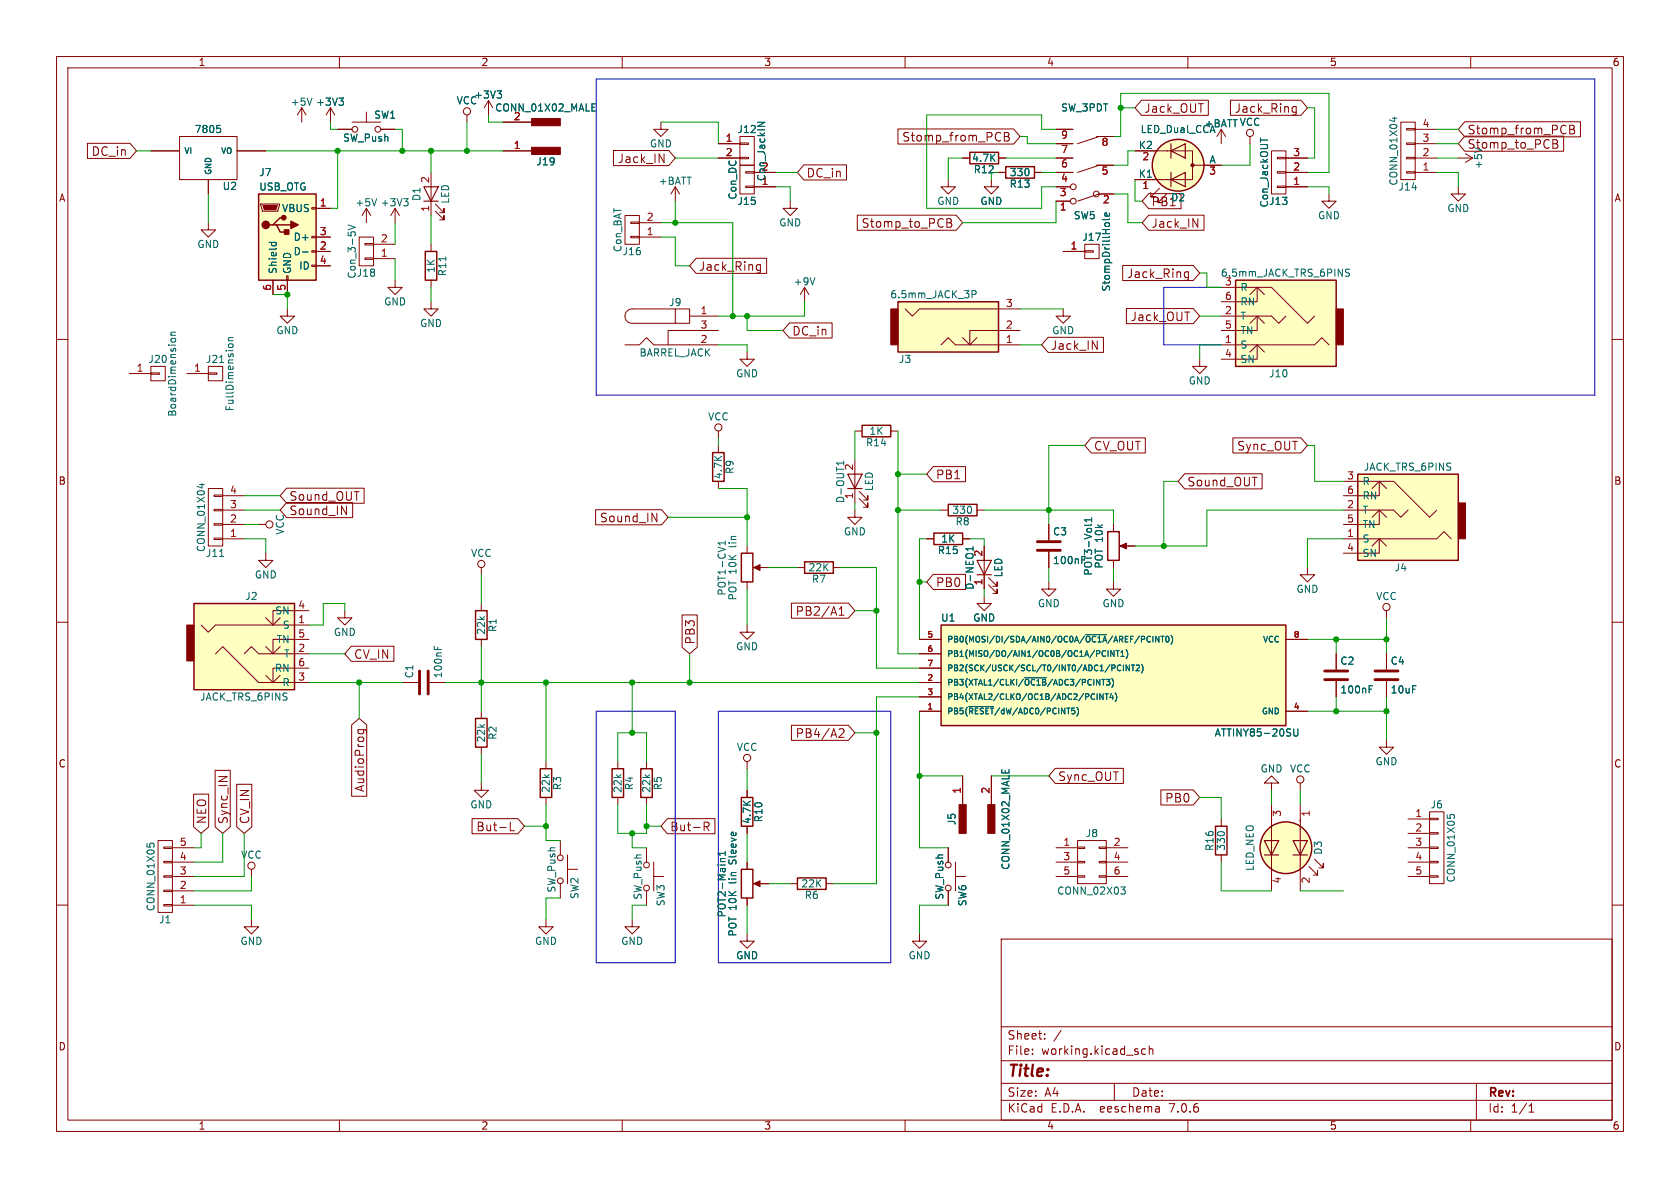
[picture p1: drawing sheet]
<svg xmlns="http://www.w3.org/2000/svg" width="297mm" height="210mm" viewBox="0 0 297 210" stroke-linecap="round" stroke-linejoin="round" font-family="sans-serif">
<defs><g id="words">
<text font-size="2.8" fill="#840000" x="178" y="190.9">Title:</text>
<g font-size="2.1" fill="#840000">
<text x="202.2" y="20.1">Jack_OUT</text>
<text x="218.2" y="20.1">Jack_Ring</text>
<text x="259.3" y="24">Stomp_from_PCB</text>
<text x="16.1" y="27.8">DC_in</text>
<text x="109.1" y="29">Jack_IN</text>
<text x="159.4" y="25.2">Stomp_from_PCB</text>
<text x="259.3" y="26.5">Stomp_to_PCB</text>
<text x="142.5" y="31.6">DC_in</text>
<text x="152.2" y="40.5">Stomp_to_PCB</text>
<text x="203.5" y="36.7">PB1</text>
<text x="203.5" y="40.5">Jack_IN</text>
<text x="123.4" y="48.1">Jack_Ring</text>
<text x="199.2" y="49.4">Jack_Ring</text>
<text x="140" y="59.5">DC_in</text>
<text x="199.8" y="57">Jack_OUT</text>
<text x="185.7" y="62.1">Jack_IN</text>
<text x="193.3" y="79.8">CV_OUT</text>
<text x="218.7" y="79.8">Sync_OUT</text>
<text x="51.1" y="88.7">Sound_OUT</text>
<text x="165.4" y="84.9">PB1</text>
<text x="209.8" y="86.2">Sound_OUT</text>
<text x="51.1" y="91.3">Sound_IN</text>
<text x="106" y="92.5">Sound_IN</text>
<text x="165.4" y="104">PB0</text>
<text x="140.6" y="109">PB2/A1</text>
<text x="62.5" y="116.7">CV_IN</text>
<text x="123" y="114" transform="rotate(-90 123 114)">PB3</text>
<text x="140.6" y="130.6">PB4/A2</text>
<text x="64.6" y="140.1" transform="rotate(-90 64.6 140.1)">AudioProg</text>
<text x="186.9" y="138.3">Sync_OUT</text>
<text x="205.9" y="142.1">PB0</text>
<text x="36.7" y="145.8" transform="rotate(-90 36.7 145.8)">NEO</text>
<text x="40.5" y="145.8" transform="rotate(-90 40.5 145.8)">Sync_IN</text>
<text x="44.3" y="145.8" transform="rotate(-90 44.3 145.8)">CV_IN</text>
<text x="84.1" y="147.1">But-L</text>
<text x="118.4" y="147.1">But-R</text>
<text x="178" y="184">Sheet:</text>
<text x="178" y="186.7">File:</text>
<text x="184.1" y="186.7">working.kicad_sch</text>
<text x="178" y="196.9">KiCad</text>
<text x="178" y="194.1">Size:</text>
<text x="184.7" y="194.1">A4</text>
<text x="185.7" y="196.9">E.D.A.</text>
<text x="194.6" y="196.9">eeschema</text>
<text x="200" y="194.1">Date:</text>
<text x="207" y="196.9">7.0.6</text>
<text x="263" y="194.3">Rev:</text>
<text x="263" y="196.9">Id:</text>
<text x="267.1" y="196.9">1/1</text>
</g>
<g font-size="1.8" fill="#840000">
<text x="35" y="11.9">1</text>
<text x="85" y="11.9">2</text>
<text x="135" y="11.9">3</text>
<text x="185" y="11.9">4</text>
<text x="235" y="11.9">5</text>
<text x="285" y="11.9">6</text>
<text x="262.2" y="30" transform="rotate(-90 262.2 30)">+5V</text>
<text x="10.3" y="35.9">A</text>
<text x="285.3" y="35.9">A</text>
<text x="10.3" y="85.9">B</text>
<text x="285.3" y="85.9">B</text>
<text x="10.3" y="135.9">C</text>
<text x="285.3" y="135.9">C</text>
<text x="10.3" y="185.9">D</text>
<text x="285.3" y="185.9">D</text>
<text x="35" y="199.9">1</text>
<text x="85" y="199.9">2</text>
<text x="135" y="199.9">3</text>
<text x="185" y="199.9">4</text>
<text x="235" y="199.9">5</text>
<text x="285" y="199.9">6</text>
</g>
<g font-size="1.8" fill="#006464">
<text x="83.7" y="17.6">+3V3</text>
<text x="34.3" y="23.7">7805</text>
<text x="51.3" y="18.9">+5V</text>
<text x="55.8" y="18.9">+3V3</text>
<text x="66" y="21.2">SW1</text>
<text x="80.6" y="18.6">VCC</text>
<text x="87.4" y="19.9">CONN_01X02_MALE</text>
<text x="130.3" y="23.7">J12</text>
<text x="187.5" y="19.9">SW_3PDT</text>
<text x="201.6" y="23.7">LED_Dual_CCA</text>
<text x="212.9" y="22.7">+BATT VCC</text>
<text x="60.6" y="25.2">SW_Push</text>
<text x="94.7" y="29.4">J19</text>
<text x="114.8" y="26.3">GND</text>
<text x="171.7" y="28.8">4.7K</text>
<text x="201.2" y="26.4">K2</text>
<text x="213.7" y="29">A</text>
<text x="39.3" y="33.8">U2</text>
<text x="45.7" y="31.3">J7</text>
<text x="45.7" y="33.9">USB_OTG</text>
<text x="74.5" y="35.6" transform="rotate(-90 74.5 35.6)">D1</text>
<text x="116.3" y="32.9">+BATT</text>
<text x="130.4" y="35.4" transform="rotate(-90 130.4 35.4)">Con_DC</text>
<text x="134.5" y="32.8">1</text>
<text x="134.5" y="30.2">2</text>
<text x="135.5" y="32.1" transform="rotate(-90 135.5 32.1)">Con_JackIN</text>
<text x="172" y="30.8">R12</text>
<text x="178.4" y="33.4">R13</text>
<text x="178.4" y="31.3">330</text>
<text x="201.2" y="31.5">K1</text>
<text x="206.9" y="35.8">D2</text>
<text x="247.1" y="33.9">J14</text>
<text x="247.2" y="32.9" transform="rotate(-90 247.2 32.9)">CONN_01X04</text>
<text x="49.8" y="37.7">VBUS</text>
<text x="62.7" y="36.7">+5V</text>
<text x="67.2" y="36.7">+3V3</text>
<text x="79.6" y="36.1" transform="rotate(-90 79.6 36.1)">LED</text>
<text x="130.3" y="36.4">J15</text>
<text x="137.7" y="40.2">GND</text>
<text x="165.6" y="36.4">GND</text>
<text x="173.2" y="36.4">GND</text>
<text x="189.7" y="39">SW5</text>
<text x="224.3" y="36.4">J13</text>
<text x="224.4" y="36.8" transform="rotate(-90 224.4 36.8)">Con_JackOUT</text>
<text x="232.9" y="39">GND</text>
<text x="255.8" y="37.7">GND</text>
<text x="34.8" y="44">GND</text>
<text x="51.8" y="45.3">D-</text>
<text x="51.8" y="42.8">D+</text>
<text x="52.8" y="47.9">ID</text>
<text x="110" y="45.3">J16</text>
<text x="110.1" y="44.7" transform="rotate(-90 110.1 44.7)">Con_BAT</text>
<text x="191.2" y="42.8">J17</text>
<text x="49.1" y="48.5" transform="rotate(-90 49.1 48.5)">Shield</text>
<text x="51.7" y="48.5" transform="rotate(-90 51.7 48.5)">GND</text>
<text x="63" y="49.1">J18</text>
<text x="63.1" y="49.4" transform="rotate(-90 63.1 49.4)">Con_3-5V</text>
<text x="77.1" y="48.3" transform="rotate(-90 77.1 48.3)">1K</text>
<text x="79.1" y="48.9" transform="rotate(-90 79.1 48.9)">R11</text>
<text x="140.2" y="50.6">+9V</text>
<text x="157.3" y="52.9">6.5mm_JACK_3P</text>
<text x="196.4" y="51.6" transform="rotate(-90 196.4 51.6)">StompDrillHole</text>
<text x="215.7" y="49.1">6.5mm_JACK_TRS_6PINS</text>
<text x="216.5" y="50.5">3</text>
<text x="219.2" y="51.7">R</text>
<text x="48.8" y="59.3">GND</text>
<text x="67.8" y="54.2">GND</text>
<text x="74.2" y="58">GND</text>
<text x="118.2" y="54.3">J9</text>
<text x="185.9" y="59.3">GND</text>
<text x="219.2" y="56.7">T</text>
<text x="219.2" y="59.3">TN</text>
<text x="219.2" y="54.2">RN</text>
<text x="26.1" y="64.4">J20</text>
<text x="36.3" y="64.4">J21</text>
<text x="113" y="63.2">BARREL_JACK</text>
<text x="158.8" y="64.4">J3</text>
<text x="219.2" y="61.8">S</text>
<text x="219.2" y="64.4">SN</text>
<text x="130" y="66.9">GND</text>
<text x="210.1" y="68.2">GND</text>
<text x="224.3" y="66.9">J10</text>
<text x="31.3" y="73.8" transform="rotate(-90 31.3 73.8)">BoardDimension</text>
<text x="41.5" y="72.8" transform="rotate(-90 41.5 72.8)">FullDimension</text>
<text x="125.1" y="74.5">VCC</text>
<text x="153.6" y="77.1">1K</text>
<text x="129.9" y="83.9" transform="rotate(-90 129.9 83.9)">R9</text>
<text x="153" y="79.1">R14</text>
<text x="241" y="83.4">JACK_TRS_6PINS</text>
<text x="127.9" y="84.8" transform="rotate(-90 127.9 84.8)">4.7K</text>
<text x="149.5" y="89" transform="rotate(-90 149.5 89)">D-OUT1</text>
<text x="150.9" y="88.3" transform="rotate(-90 150.9 88.3)">1</text>
<text x="154.5" y="86.9" transform="rotate(-90 154.5 86.9)">LED</text>
<text x="240.8" y="86">R</text>
<text x="240.8" y="88.5">RN</text>
<text x="50.4" y="94.6" transform="rotate(-90 50.4 94.6)">VCC</text>
<text x="149.1" y="94.8">GND</text>
<text x="168.3" y="91">330</text>
<text x="168.8" y="93.1">R8</text>
<text x="186.1" y="94.8">C3</text>
<text x="240.8" y="91">T</text>
<text x="240.8" y="93.6">TN</text>
<text x="36.3" y="98.7">J11</text>
<text x="36.4" y="97.7" transform="rotate(-90 36.4 97.7)">CONN_01X04</text>
<text x="83.2" y="98.7">VCC</text>
<text x="130.4" y="96.6" transform="rotate(-90 130.4 96.6)">lin</text>
<text x="142.8" y="101.2">22K</text>
<text x="165.7" y="98.1">R15</text>
<text x="166.3" y="96.1">1K</text>
<text x="186.1" y="99.9">100nF</text>
<text x="193.3" y="101.9" transform="rotate(-90 193.3 101.9)">POT3-Vol1</text>
<text x="195.2" y="100.6" transform="rotate(-90 195.2 100.6)">POT 10k</text>
<text x="240.8" y="96.1">S</text>
<text x="240.8" y="98.7">SN</text>
<text x="246.5" y="101.2">J4</text>
<text x="43.3" y="106.3">J2</text>
<text x="45" y="102.5">GND</text>
<text x="128.5" y="105.4" transform="rotate(-90 128.5 105.4)">POT1-CV1</text>
<text x="130.4" y="106.2" transform="rotate(-90 130.4 106.2)">POT 10K</text>
<text x="143.4" y="103.2">R7</text>
<text x="172.3" y="104.4" transform="rotate(-90 172.3 104.4)">D-NEO1</text>
<text x="177.4" y="102.2" transform="rotate(-90 177.4 102.2)">LED</text>
<text x="183.4" y="107.5">GND</text>
<text x="194.8" y="107.5">GND</text>
<text x="229.1" y="105">GND</text>
<text x="243.2" y="106.3">VCC</text>
<text x="48.6" y="108.8">SN</text>
<text x="48.8" y="113.9">TN</text>
<text x="49.9" y="111.4">S</text>
<text x="58.9" y="112.6">GND</text>
<text x="86" y="112.3" transform="rotate(-90 86 112.3)">22k</text>
<text x="88" y="111.8" transform="rotate(-90 88 111.8)">R1</text>
<text x="166.3" y="110.1">U1</text>
<text x="172" y="110.1">GND</text>
<text x="48.5" y="119">RN</text>
<text x="50.1" y="116.4">T</text>
<text x="130" y="115.2">GND</text>
<text x="236.9" y="117.7">C2</text>
<text x="245.8" y="117.7">C4</text>
<text x="35.3" y="124.1">JACK_TRS_6PINS</text>
<text x="49.8" y="121.5">R</text>
<text x="73.3" y="120" transform="rotate(-90 73.3 120)">C1</text>
<text x="78.3" y="120" transform="rotate(-90 78.3 120)">100nF</text>
<text x="236.9" y="122.8">100nF</text>
<text x="245.8" y="122.8">10uF</text>
<text x="86" y="131.4" transform="rotate(-90 86 131.4)">22k</text>
<text x="88" y="130.9" transform="rotate(-90 88 130.9)">R2</text>
<text x="214.6" y="130.4">ATTINY85-20SU</text>
<text x="130.2" y="132.9">VCC</text>
<text x="222.8" y="136.8">GND</text>
<text x="228" y="136.8">VCC</text>
<text x="243.1" y="135.5">GND</text>
<text x="83.1" y="143.1">GND</text>
<text x="97.4" y="140.3" transform="rotate(-90 97.4 140.3)">22k</text>
<text x="99.4" y="139.8" transform="rotate(-90 99.4 139.8)">R3</text>
<text x="110.1" y="140.3" transform="rotate(-90 110.1 140.3)">22k</text>
<text x="112.1" y="139.8" transform="rotate(-90 112.1 139.8)">R4</text>
<text x="115.2" y="140.3" transform="rotate(-90 115.2 140.3)">22k</text>
<text x="117.2" y="139.8" transform="rotate(-90 117.2 139.8)">R5</text>
<text x="252.8" y="143.1">J6</text>
<text x="132.9" y="145.8" transform="rotate(-90 132.9 145.8)">4.7K</text>
<text x="135" y="145.5" transform="rotate(-90 135 145.5)">R10</text>
<text x="169.1" y="146" transform="rotate(-90 169.1 146)">J5</text>
<text x="191.8" y="148.2">J8</text>
<text x="42.5" y="152">VCC</text>
<text x="130.4" y="152.5" transform="rotate(-90 130.4 152.5)">Sleeve</text>
<text x="178.7" y="153.9" transform="rotate(-90 178.7 153.9)">CONN_01X02_MALE</text>
<text x="214.7" y="150.5" transform="rotate(-90 214.7 150.5)">R16</text>
<text x="216.8" y="150.5" transform="rotate(-90 216.8 150.5)">330</text>
<text x="221.8" y="154.1" transform="rotate(-90 221.8 154.1)">LED_NEO</text>
<text x="233.9" y="151.2" transform="rotate(-90 233.9 151.2)">D3</text>
<text x="27.5" y="161.2" transform="rotate(-90 27.5 161.2)">CONN_01X05</text>
<text x="98.4" y="157.9" transform="rotate(-90 98.4 157.9)">SW_Push</text>
<text x="102.5" y="159" transform="rotate(-90 102.5 159)">SW2</text>
<text x="113.6" y="159.2" transform="rotate(-90 113.6 159.2)">SW_Push</text>
<text x="117.7" y="160.3" transform="rotate(-90 117.7 160.3)">SW3</text>
<text x="130.4" y="156.1" transform="rotate(-90 130.4 156.1)">lin</text>
<text x="141.6" y="157.1">22K</text>
<text x="142.2" y="159.1">R6</text>
<text x="167" y="159.2" transform="rotate(-90 167 159.2)">SW_Push</text>
<text x="171" y="160.3" transform="rotate(-90 171 160.3)">SW6</text>
<text x="186.8" y="158.3">CONN_02X03</text>
<text x="257.4" y="156.1" transform="rotate(-90 257.4 156.1)">CONN_01X05</text>
<text x="28" y="163.4">J1</text>
<text x="42.4" y="167.2">GND</text>
<text x="94.5" y="167.2">GND</text>
<text x="109.7" y="167.2">GND</text>
<text x="128.5" y="162.3" transform="rotate(-90 128.5 162.3)">POT2-Main1</text>
<text x="130.4" y="165.7" transform="rotate(-90 130.4 165.7)">POT 10K</text>
<text x="130" y="169.8">GND</text>
<text x="160.5" y="169.8">GND</text>
</g>
<g font-size="1.8" fill="#a90000">
<text x="90.7" y="21.3">2</text>
<text x="251.4" y="22.6">4</text>
<text x="90.7" y="26.4">1</text>
<text x="128.2" y="25.1">1</text>
<text x="128.2" y="27.7">2</text>
<text x="187.5" y="29.9">6</text>
<text x="187.5" y="27.4">7</text>
<text x="187.5" y="24.8">9</text>
<text x="194.6" y="26.1">8</text>
<text x="201.9" y="28.7">2</text>
<text x="228.5" y="27.7">3</text>
<text x="251.4" y="27.7">2</text>
<text x="251.4" y="25.1">3</text>
<text x="75.9" y="32.5" transform="rotate(-90 75.9 32.5)">2</text>
<text x="187.3" y="35">3</text>
<text x="187.5" y="32.5">4</text>
<text x="194.6" y="31.2">5</text>
<text x="201.9" y="33.7">1</text>
<text x="213.7" y="31.2">3</text>
<text x="228.5" y="32.8">1</text>
<text x="228.5" y="30.2">2</text>
<text x="251.4" y="30.2">1</text>
<text x="56.4" y="36.6">1</text>
<text x="56.4" y="41.7">3</text>
<text x="75.9" y="37.5" transform="rotate(-90 75.9 37.5)">1</text>
<text x="114.2" y="41.7">1</text>
<text x="114.2" y="39.1">2</text>
<text x="187.3" y="37.5">1</text>
<text x="194.9" y="36.3">2</text>
<text x="56.4" y="44.2">2</text>
<text x="56.4" y="46.7">4</text>
<text x="67.2" y="45.5">1</text>
<text x="67.2" y="42.9">2</text>
<text x="189.2" y="44.2">1</text>
<text x="48" y="51.5" transform="rotate(-90 48 51.5)">6</text>
<text x="50.5" y="51.5" transform="rotate(-90 50.5 51.5)">5</text>
<text x="216.5" y="53.1">6</text>
<text x="123.8" y="55.6">1</text>
<text x="123.8" y="58.2">3</text>
<text x="177.7" y="58.2">2</text>
<text x="177.7" y="54.4">3</text>
<text x="216.5" y="55.6">2</text>
<text x="216.5" y="58.2">5</text>
<text x="24.1" y="65.8">1</text>
<text x="34.2" y="65.8">1</text>
<text x="123.8" y="60.7">2</text>
<text x="177.7" y="60.7">1</text>
<text x="216.5" y="60.7">1</text>
<text x="216.5" y="63.2">4</text>
<text x="150.9" y="83.3" transform="rotate(-90 150.9 83.3)">2</text>
<text x="40.6" y="89.9">3</text>
<text x="40.6" y="87.4">4</text>
<text x="238.1" y="89.9">2</text>
<text x="238.1" y="84.8">3</text>
<text x="238.1" y="87.4">6</text>
<text x="40.6" y="95">1</text>
<text x="40.6" y="92.5">2</text>
<text x="238.1" y="95">1</text>
<text x="238.1" y="92.5">5</text>
<text x="173.7" y="98.5" transform="rotate(-90 173.7 98.5)">2</text>
<text x="238.1" y="97.5">4</text>
<text x="52.6" y="107.7">4</text>
<text x="173.7" y="103.6" transform="rotate(-90 173.7 103.6)">1</text>
<text x="52.6" y="110.2">1</text>
<text x="52.6" y="112.8">5</text>
<text x="52.6" y="115.3">2</text>
<text x="52.6" y="117.9">6</text>
<text x="52.6" y="120.4">3</text>
<text x="169.9" y="140.4" transform="rotate(-90 169.9 140.4)">1</text>
<text x="175" y="140.4" transform="rotate(-90 175 140.4)">2</text>
<text x="31.7" y="149.6">5</text>
<text x="187.9" y="149.6">1</text>
<text x="196.8" y="149.6">2</text>
<text x="226.8" y="144.5" transform="rotate(-90 226.8 144.5)">3</text>
<text x="231.9" y="144.5" transform="rotate(-90 231.9 144.5)">1</text>
<text x="250.1" y="144.5">1</text>
<text x="250.1" y="147.1">2</text>
<text x="250.1" y="149.6">3</text>
<text x="31.7" y="154.7">3</text>
<text x="31.7" y="152.1">4</text>
<text x="187.9" y="152.1">3</text>
<text x="187.9" y="154.7">5</text>
<text x="196.8" y="152.1">4</text>
<text x="196.8" y="154.7">6</text>
<text x="250.1" y="152.1">4</text>
<text x="250.1" y="154.7">5</text>
<text x="31.7" y="159.8">1</text>
<text x="31.7" y="157.2">2</text>
<text x="226.8" y="156.3" transform="rotate(-90 226.8 156.3)">4</text>
<text x="231.9" y="156.3" transform="rotate(-90 231.9 156.3)">2</text>
</g>
<g font-size="1.4" fill="#006464">
<text x="32.5" y="27.4">VI</text>
<text x="39" y="27.4">VO</text>
<text x="37.6" y="31" transform="rotate(-90 37.6 31)">GND</text>
<text x="167.4" y="113.8">PB0(MOSI/DI/SDA/AIN0/OC0A/~{OC1A}/AREF/PCINT0)</text>
<text x="223.2" y="113.8">VCC</text>
<text x="167.4" y="116.3">PB1(MISO/DO/AIN1/OC0B/OC1A/PCINT1)</text>
<text x="167.4" y="118.8">PB2(SCK/USCK/SCL/T0/INT0/ADC1/PCINT2)</text>
<text x="167.4" y="121.4">PB3(XTAL1/CLKI/~{OC1B}/ADC3/PCINT3)</text>
<text x="167.4" y="123.9">PB4(XTAL2/CLKO/OC1B/ADC2/PCINT4)</text>
<text x="167.4" y="126.5">PB5(~{RESET}/dW/ADC0/PCINT5)</text>
<text x="223" y="126.5">GND</text>
</g>
<g font-size="1.4" fill="#a90000">
<text x="163.9" y="112.8">5</text>
<text x="228.6" y="112.8">8</text>
<text x="163.9" y="115.3">6</text>
<text x="163.9" y="117.9">7</text>
<text x="163.9" y="125.5">1</text>
<text x="163.9" y="120.4">2</text>
<text x="163.9" y="122.9">3</text>
<text x="228.6" y="125.5">4</text>
</g>
</g></defs>
<g fill="none" stroke="#840000" stroke-width=".18">
<path d="M10 10h277v190h-277zM12 12h273v186h-273zM53.3 19.1l-.7 1.2M53.3 19.1v2.5M53.3 19.1l.8 1.2M58.4 19.1l-.7 1.2M58.4 19.1v2.5M58.4 19.1l.8 1.2M60 10v2M64.8 19.8v1.8M86.4 17.8l-.8 1.3M86.4 17.8v2.5"/>
<path d="M86.4 17.8l.7 1.3M110 10v2M160 10v2M201.8 17.7h11.8v2.7h-11.8l-1.1-1.3zM210 10v2M217.5 17.7h12.5l1.1 1.4-1.1 1.3h-12.5zM228.7 18.8l.5 .1M229.2 18.8v1.3l-.2 .2-.4 .1M229.2 19.8l-.5 .1M260 10v2M15.5 25.3h7.5l1.1 1.4-1.1 1.3h-7.5zM26.7 26.7h5"/>
<path d="M31.7 24.1h10.2v7.7h-10.2zM36.8 39.4v1.2h1.3l-1.3 1.3-1.2-1.3h1.2M36.8 31.8v2.5M41.9 26.7h5.1M46.1 36.1h3.3v.2l-.3 1h-2.7zM55.1 36.7h.8v.3h-.8zM55.9 36.8h2.5M59.7 22.9h2.5M62.2 21.6h5.1M64.8 36.8v2.6M64.8 36.8l-.8 1.3M64.8 36.8l.7 1.3"/>
<path d="M67.3 22.9h2.5M69.8 36.8l-.7 1.3M69.8 36.8v2.6M69.8 36.8l.8 1.3M76.2 30.5v7.6M77 37.3l1.5 1.6v-.8v.8h-.8M77 36.1l1.5 1.5v-.8v.8h-.8M82.5 20.3v1.3M88.9 26.7h5.1M88.9 21.6h5.1M99.1 27.3h.1M108.5 26.6h9.7l1.2 1.3-1.2 1.4h-9.7z"/>
<path d="M110.5 38.1h2.5v5.1h-2.5zM111.5 39.2h1.5v.3h-1.5zM113 39.4h3.8M116.5 27.2l.9 1.5v-1.5M116.8 21.6v1.3h1.3l-1.3 1.2-1.2-1.2h1.2M119.4 33l-.8 1.3M119.4 33v2.6M119.4 33l.7 1.3M127 27.9h3.8M127 25.4h3.8M130.8 29.2h2.5v5.1h-2.5zM130.8 27.8h1.5v.3h-1.5z"/>
<path d="M130.8 25.3h1.5v.2h-1.5zM130.8 24.1h2.5v5.1h-2.5zM131.8 30.4h1.5v.2h-1.5zM131.8 32.9h1.5v.2h-1.5zM133.3 33h3.9M133.3 30.5h3.9M139.7 35.6v1.2h1.3l-1.3 1.3-1.3-1.3h1.3M142.1 29.1h7.5v2.7h-7.5l-1.1-1.3zM151.6 38h17.4l1.2 1.4-1.2 1.3h-17.4zM158.7 22.8h20.5l1.1 1.3-1.1 1.4h-20.5zM167.4 39.4h.5M167.4 38.7h.5l.2 .1 .1 .3-.3 .3"/>
<path d="M167.6 31.8v1.2h1.3l-1.3 1.3-1.2-1.3h1.2M167.9 39.4a.41 .41 0 0 1 .4 .3 .41 .41 0 0 1-.3 .5h-.6M170.2 27.9h1.2M175.3 31.8v1.2h1.2l-1.2 1.3-1.3-1.3h1.3M176.5 30.5h1.3M176.5 27.9h1.3M177.6 24.1h.5M177.6 23.4h.5l.2 .2 .1 .2-.3 .3a.41 .41 0 0 1 .3 .4 .41 .41 0 0 1-.3 .4h-.5zM182.9 30.5h1.2M186.7 33h2.5M186.7 30.5h3M186.7 27.9h3"/>
<path d="M186.7 22.9h3M186.7 25.4h3M186.7 35.6h2.5M193.9 29.2h2.9M193.9 24.1h2.9M194.3 24.1l-3.8 1.3M194.3 29.2l-3.8 1.3M196.8 34.3h-2.5l-3.8 1.3M200.7 26.7h5.7M200.7 31.8h5.7M203.1 34.2h5.7v2.7h-5.7l-1.2-1.3zM203.1 38h9.8v2.7h-9.8l-1.2-1.3z"/>
<path d="M205 33.3l-1.5 1.5h.7h-.7v-.8M206.2 26.7h4.6v5.1h-4.6M206.2 34.3l-1.5 1.5h.8h-.8v-.7M210.8 29.2h5.1M210.9 38.7l.9 1.5v-1.5M215.9 22.9v2.5M215.9 22.9l-.8 1.2M215.9 22.9l.8 1.2M221 24.1v1.3M224.8 26.7h2.5v7.6h-2.5zM225.8 27.8h1.5v.3h-1.5zM225.8 30.4h1.5v.2h-1.5z"/>
<path d="M225.8 32.9h1.5v.2h-1.5zM227.3 33h3.8M227.3 30.5h3.8M227.3 27.9h3.8M234.9 34.3v1.3h1.3l-1.3 1.2-1.2-1.2h1.2M247.6 21.6h2.6v10.2h-2.6zM248.7 22.7h1.5v.3h-1.5zM248.7 25.3h1.5v.2h-1.5zM248.7 27.8h1.5v.3h-1.5zM248.7 30.4h1.5v.2h-1.5zM250.2 30.5h3.8M250.2 27.9h3.8"/>
<path d="M250.2 22.9h3.8M250.2 25.4h3.8M257.8 33v1.3h1.3l-1.3 1.3-1.3-1.3h1.3M257.8 27.9h2.5M259 24.1h17.4v2.6h-17.4l-1.2-1.3zM259 21.5h20.4v2.7h-20.4l-1.2-1.3zM259.1 27.2l1.2 .7M260.3 27.9l-1.2 .8M274.5 25.4h.5M275 25.4a.41 .41 0 0 1 .4 .4 .41 .41 0 0 1-.3 .4h-.6M275.3 25.1l-.3 .3M277.5 22.9h.5"/>
<path d="M277.5 22.1h.5l.2 .2 .1 .3-.3 .3a.41 .41 0 0 1 .4 .3 .41 .41 0 0 1-.3 .5h-.6zM10 60h2M48.3 49.5v2.6M50.7 48.8h.2v.7h-.2zM50.8 54.6v1.3h1.3l-1.3 1.3-1.3-1.3h1.3M50.8 49.5v2.6M55.1 46.9h.8v.2h-.8zM55.1 44.3h.8v.3h-.8zM55.1 41.8h.8v.2h-.8zM55.9 44.5h2.5M55.9 41.9h2.5M55.9 47h2.5"/>
<path d="M63.5 41.9h2.5v5.1h-2.5zM64.5 43.1h1.5v.2h-1.5zM64.5 45.6h1.5v.2h-1.5zM66 45.7h3.8M66 43.2h3.8M69.8 49.5v1.3h1.3l-1.3 1.3-1.2-1.3h1.2M76.2 53.3v1.3h1.3l-1.3 1.3-1.3-1.3h1.3M76.2 43.2v1.3M76.2 49.5v1.3M111.5 41.8h1.5v.2h-1.5zM113 41.9h3.8M119.4 54.6h2.5v2.6h-2.5z"/>
<path d="M119.4 54.6h-7.6a1.27 1.27 0 0 0-1.3 1.3 1.27 1.27 0 0 0 1.3 1.3h7.6M121.9 55.9h5.1M123.1 45.7h12.4v2.6h-12.4l-1.2-1.3zM127 58.4h-8.9v2.6M133.8 47.7h.6M133.8 46.9h.6M134.4 46.8v1.2l-.1 .2-.4 .1M139.6 57.1h7.5v2.7h-7.5l-1.2-1.4zM142.2 50.8l-.7 1.3M142.2 50.8v2.5M142.2 50.8l.8 1.3M160 54.6l1.3 1.3 1.3-1.3h17.7"/>
<path d="M170.2 59.7l1.2 1.3 1.3-1.3M180.3 58.4h-8.9v2.6M185.3 59.6h9.8v2.7h-9.8l-1.2-1.3zM188 54.6v1.3h1.2l-1.2 1.3-1.3-1.3h1.3M188 44.5h3.8M191.8 44.3h1.5v.3h-1.5zM191.8 43.2h2.5v2.5h-2.5zM198.5 46.9h12.4l1.2 1.4-1.2 1.3h-12.4zM199.1 54.5h11.8l1.2 1.4-1.2 1.3h-11.8zM209.7 48l.4 .1M210.1 48v1.3l-.1 .2-.4 .1M210.1 49l-.4 .1"/>
<path d="M215.9 50.8h8.9l6.3 6.4 1.3-1.3M215.9 55.9h8.9l1.3 1.3 1.2-1.3M221 52.1l1.2-1.3 1.3 1.3M221 57.2l1.2-1.3 1.3 1.3M222.2 50.8v2.5h-6.3M222.2 55.9v2.5h-6.3M285 60h2M22.9 66h3.8M26.7 65.9h1.5v.3h-1.5zM26.7 64.8h2.5v2.5h-2.5zM33 66h3.8M36.8 65.9h1.6v.3h-1.6z"/>
<path d="M36.8 64.8h2.6v2.5h-2.6zM110.5 61h2.5l1.3-1.3 1.3 1.3h11.4M127 76.2v1.3M127 78.7v1.3M132.1 62.2v1.3h1.2l-1.2 1.3-1.3-1.3h1.3M151.1 76.2h1.3M157.5 76.2h1.2M166.4 61l1.2-1.3 1.3 1.3h11.4M192.9 77.4h9.6v2.7h-9.6l-1.1-1.4zM193.1 60.2l.9 1.6v-1.6M212.1 63.5v1.3h1.3l-1.3 1.2-1.3-1.2h1.3M215.9 61h16.5l1.3-1.3 1.2 1.3"/>
<path d="M218 77.4h12l1.1 1.3-1.1 1.4h-12zM221 62.2l1.2-1.2 1.3 1.2M222.2 61v2.5h-6.3M36.8 86.4h2.6v10.1h-2.6zM37.8 87.5h1.6v.3h-1.6zM37.8 90h1.6v.3h-1.6zM37.8 92.6h1.6v.2h-1.6zM37.8 95.1h1.6v.3h-1.6zM39.4 90.2h3.8M39.4 95.3h3.8M39.4 92.7h3.8M39.4 87.6h3.8"/>
<path d="M45.7 92.7h1.3M47 97.8v1.3h1.3l-1.3 1.2-1.3-1.2h1.3M50.7 88.8h11.6v2.7h-11.6l-1.2-1.3zM50.7 86.3h13.7v2.7h-13.7l-1.2-1.4zM60.4 89.5l.8 1.5v-1.5M105.3 90.1h11.7l1.1 1.3-1.1 1.4h-11.7zM115.3 90.7l.8 1.5v-1.5M127 85.1v1.3M132.1 96.5v1.3M151.1 90.2v1.2h1.3l-1.3 1.3-1.2-1.3h1.2M151.1 81.3v7.6M151.9 88.1l1.5 1.6v-.8v.8h-.7"/>
<path d="M151.9 86.9l1.5 1.5v-.8v.8h-.7M163.8 95.3h1.3M165 82.5h5.7v2.7h-5.7l-1.2-1.4zM166.4 90.2h1.2M170.2 95.3h1.2M172.7 90.2h1.3M174 96.5v7.6M185.4 92.7v2.8M185.4 97.5v2.8M196.8 92.7v1.3M196.8 99.1v1.2M198.4 96.5h2.3"/>
<path d="M209.4 83.8h13.7v2.6h-13.7l-1.1-1.3zM237.5 95.3h16.5l1.3-1.3 1.2 1.3M237.5 85.1h8.9l6.3 6.3 1.3-1.2M237.5 90.2h8.9l1.2 1.2 1.3-1.2M242.6 86.4l1.2-1.3 1.3 1.3M242.6 91.4l1.2-1.2 1.3 1.2M242.6 96.5l1.2-1.2 1.3 1.2M243.8 85.1v2.5h-6.3M243.8 90.2v2.5h-6.3M243.8 95.3v2.5h-6.3M10 110h2M35.6 110.5l1.2 1.3 1.3-1.3h16.5"/>
<path d="M38.1 115.6l1.3-1.3 6.3 6.4h8.9M43.2 115.6l1.2-1.3 1.3 1.3h8.9M47 119.4l1.3 1.3 1.2-1.3M47 114.3l1.3 1.3 1.2-1.3M47 109.2l1.3 1.3 1.2-1.3M54.6 118.1h-6.3v2.6M54.6 113h-6.3v2.6M54.6 108h-6.3v2.5M61 108v1.2h1.2l-1.2 1.3-1.3-1.3h1.3M62.1 114.2h7.5v2.7h-7.5l-1.1-1.3zM85.1 100.3v1.3M85.1 106.7v1.3"/>
<path d="M85.1 113v1.3M120.6 108.7h2.7v5.7l-1.4 1.2-1.3-1.2zM132.1 110.5v1.3h1.2l-1.2 1.2-1.3-1.2h1.3M132.1 102.9v1.2M133.6 100.3h2.3M139.9 106.6h10.1l1.1 1.4-1.1 1.3h-10.1zM141 100.3h1.2M147.3 100.3h1.3M148.3 108.8h.9M148.3 107.7l.5-.5v1.6M162.6 113h3.8M162.6 115.6h3.8"/>
<path d="M162.6 118.1h3.8M165 101.5h5.7v2.7h-5.7l-1.2-1.3zM174 105.4v1.3h1.3l-1.3 1.3-1.3-1.3h1.3M174.8 103.4l1.5 1.5v-.8v.8h-.8M174.8 102.1l1.5 1.5v-.7v.7h-.8M185.4 102.9v1.2h1.3l-1.3 1.3-1.3-1.3h1.3M196.8 102.9v1.2h1.3l-1.3 1.3-1.2-1.3h1.2M227.3 113h3.8M231.1 100.3v1.3h1.3l-1.3 1.3-1.2-1.3h1.2M236.2 115.6v2.8M245.1 108v1.2M245.1 115.6v2.8"/>
<path d="M285 110h2M38 136.2h2.7v10l-1.3 1.1-1.4-1.1zM41.8 138.6h2.7v7.6l-1.3 1.1-1.4-1.1zM62.2 128.1l1.3-1.1 1.3 1.1v12.7h-2.6zM63.3 129h1.2l.3 .3-.1 .3M63.4 129v.6M64.2 129v.6M71.1 120.7h2.8M75.9 120.7h2.8M85.1 138.4v1.3h1.3l-1.3 1.3-1.3-1.3h1.3M85.1 125.7v1.3M85.1 132.1v1.3"/>
<path d="M96.5 134.6v1.3M109.2 134.6v1.3M114.3 134.6v1.3M132.1 134.6v1.3M132.1 139.7v1.3M139.9 128.2h10.1l1.1 1.3-1.1 1.4h-10.1zM148.4 128.9l.5-.1 .2 .2 .1 .3-.9 1h.9M162.6 125.7h3.8M162.6 120.7h3.8M162.6 123.2h3.8M170.2 137.2v5M175.3 137.2v5"/>
<path d="M186.6 135.8h12v2.7h-12l-1.2-1.3zM205.2 139.6h5.7l1.2 1.4-1.2 1.3h-5.7zM224.8 138.4h1.3l-1.3-1.2-1.3 1.2h1.3v1.3M227.3 125.7h3.8M229.9 138.4v1.3M236.2 120.4v2.8M245.1 130.8v1.3h1.3l-1.3 1.3-1.3-1.3h1.3M245.1 120.4v2.8M10 160h2M27.9 148.6h2.6v12.7h-2.6zM29 149.7h1.5v.3h-1.5zM29 152.3h1.5v.2h-1.5z"/>
<path d="M29 154.8h1.5v.3h-1.5zM29 157.4h1.5v.2h-1.5zM29 159.9h1.5v.2h-1.5zM30.5 154.9h3.8M30.5 149.9h3.8M30.5 152.4h3.8M30.5 157.5h3.8M34.2 140.4h2.7v5.8l-1.3 1.1-1.4-1.1zM44.4 153.7v1.2M83.5 144.7h8.1l1.1 1.4-1.1 1.3h-8.1zM90.2 145.3v1.6h.7M96.5 141v1.2"/>
<path d="M99.1 148.6v2.5M99.1 156.2v2.6M100.3 153.7h1.8M100.3 151.1v5.1M109.2 141v1.2M114.3 141v1.2M114.3 149.9v2.5M114.3 157.5v2.5M115.6 154.9h1.7M115.6 152.4v5.1M118 144.7h8.4v2.7h-8.4l-1.2-1.3zM124.5 146.1h.7l.2-.3-.1-.3-.2-.2h-.6v1.6"/>
<path d="M124.9 146.1l.5 .8M132.1 146.1v1.2M132.1 152.4v1.3M132.1 158.8v1.2M133.6 156.2h2.3M139.7 156.2h1.3M146 156.2h1.3M167.6 149.9v2.5M167.6 157.5v2.5M168.9 154.9h1.8M168.9 152.4v5.1M169.5 147.3h.1"/>
<path d="M186.7 154.9h3.8M186.7 149.9h3.8M186.7 152.4h3.8M190.5 154.8h1.3v.3h-1.3zM190.5 152.3h1.3v.2h-1.3zM190.5 149.7h1.3v.3h-1.3zM190.5 148.6h5.1v7.6h-5.1zM194.3 154.8h1.3v.3h-1.3zM194.3 152.3h1.3v.2h-1.3zM194.3 149.7h1.3v.3h-1.3zM195.6 154.9h3.8M195.6 149.9h3.8"/>
<path d="M195.6 152.4h3.8M215.9 144.8v1.3M215.9 151.1v1.3M224.8 142.2v15.3M229.9 142.2v15.3M231.4 153.2l1.5 1.5v-.8v.8h-.7M232.4 151.9l1.5 1.5v-.7v.7h-.7M248.9 154.9h3.8M248.9 144.8h3.8M248.9 147.3h3.8M248.9 149.9h3.8M248.9 152.4h3.8"/>
<path d="M252.7 154.8h1.6v.3h-1.6zM252.7 152.3h1.6v.2h-1.6zM252.7 149.7h1.6v.3h-1.6zM252.7 147.2h1.6v.2h-1.6zM252.7 144.7h1.6v.2h-1.6zM252.7 143.5h2.6v12.7h-2.6zM285 160h2M30.5 160h3.8M44.4 162.6v1.2h1.3l-1.3 1.3-1.2-1.3h1.2M96.5 162.6v1.2h1.3l-1.3 1.3-1.3-1.3h1.3M111.8 162.6v1.2h1.2l-1.2 1.3-1.3-1.3h1.3M132.1 165.1v1.3h1.2l-1.2 1.2-1.3-1.2h1.3"/>
<path d="M162.6 165.1v1.3h1.2l-1.2 1.2-1.3-1.2h1.3M177 166h108v32h-108zM60 198v2M110 198v2M160 198v2M177 194.5h108M177 191.5h108M177 187.5h108M177 181.5h108M182.5 186.3v.1M182.5 185.5v.1M184.7 183.6v.1"/>
<path d="M184.7 182.8v.1M187.6 182.1l-1.3 2M197 191.5v3M202.5 185.5l-.4-.1-.3 .3v.4l.2 .2h.5M203.2 185.5l.2-.1 .3 .1 .1 .9M203.2 184.9v1.5M204.9 195.7l.1 .9M205 196.5l-.2 .1M205 196h-.2M210 198v2M260 198v2M261 191.5v6.5"/>
<path d="M270.3 196.6h.9M270.3 195.5l.4-.4v1.5"/>
<circle cx="82.5" cy="19.7" r=".63"/>
<circle cx="62.7" cy="22.9" r=".51"/>
<circle cx="66.8" cy="22.9" r=".51"/>
<circle cx="189.7" cy="35.6" r=".51"/>
<circle cx="189.7" cy="33" r=".51"/>
<circle cx="193.8" cy="34.3" r=".51"/>
<circle cx="221" cy="23.5" r=".63"/>
<circle cx="127" cy="75.6" r=".63"/>
<circle cx="47.6" cy="92.7" r=".63"/>
<circle cx="85.1" cy="99.7" r=".63"/>
<circle cx="245.1" cy="107.3" r=".63"/>
<circle cx="132.1" cy="134" r=".63"/>
<circle cx="229.9" cy="137.8" r=".63"/>
<circle cx="44.4" cy="153" r=".63"/>
<circle cx="99.1" cy="155.7" r=".51"/>
<circle cx="99.1" cy="151.6" r=".51"/>
<circle cx="114.3" cy="152.9" r=".51"/>
<circle cx="114.3" cy="157" r=".51"/>
<circle cx="167.6" cy="157" r=".51"/>
<circle cx="167.6" cy="152.9" r=".51"/>
</g>
<g fill="none" stroke="#006464" stroke-width=".18">
<path d="M55.2 17.3l-.5 1.3M59.9 17.3h.8l-.4 .5M60.5 17.8l.2 .3v.3l-.2 .2M87.9 16.1h.8l-.5 .5M88.4 16.6l.3 .2v.3l-.3 .2M104.7 19h.4M104.7 19.6h.6M104.7 18.4h.6M38.3 22.2h.6M38.8 22.7l.2 .2v.3l-.2 .2M61.5 39.8l1.3 .4-1.3 .4M66.6 35.1l-.4 1.3"/>
<path d="M71.4 35.1h.7l-.4 .5M71.9 35.6l.2 .2v.4l-.2 .2M133.9 21.6h1.3l-1.3 .7M196.1 37.7l.1 .3-.2 .2h-.6v-.5l.2-.1 .1 .6M196.2 38.6l-.2 .2h-1.1M222.8 24.4v.7M246.1 20.9h.9M246.5 20.7v.8M30.2 59.3h.9M31.1 58.7l-.8 .1-.1 .3 .1 .2M41.2 59.7l-.8 .1v.3l.1 .1M47.6 42.9h1.2"/>
<path d="M48.1 42.9l-.1 .3M48.8 42.9v.3M53.5 44.5h1M78.8 45.4v.7M144.1 49.1l-.5 1.3M171.8 51.4h.5l.3 .2-.2 .4h-.6M238.6 47.6h-.5l-.2 .2 .1 .3 .5 .3v.3l-.2 .1h-.4M30.2 60.2l.1-.3 .2-.1 .4 .1 .2 .3M38.8 64.1h.8M40.4 61.2v-.3l.2-.1h.5l.1 .4M40.4 60.2h.8M35.3 85.7h.8"/>
<path d="M35.7 85.5v.8M38.8 98.4h.8M128.2 95.6v.7M128.2 96h-1.3l.4 .3M149.2 81.5v.7M149.2 81.9h-1.3l.4 .3M172 96.6v.8M172 97h-1.2l.3 .4M191.2 98.4h.7M191.2 99h.5M193 92.7l-.2 .2M193 91.5v.8"/>
<path d="M193 91.9h-1.3l.4 .4M76.8 114.2v.6M77.4 114.4v.4M181.1 119.8h3.9M191.9 112.2h3.7M194.9 115.9l.3 .1 .3-.1M195.5 115.1l-.3-.1-.3 .2M195.9 115v1M196.6 120a1.16 1.16 0 0 1 0 1.5M196.6 117.6h.4l.1 .1-.1 .3-.4 .1M197 115v1l-.6-1v1M197.3 115h.6"/>
<path d="M197.6 115v1M198.2 117.7a.45 .45 0 0 0-.7 .4 .45 .45 0 0 0 .7 .4M198.2 116h.5M198.2 115.3l.3-.3v1M198.6 117.6v1M199.1 114.9a1.16 1.16 0 0 1 0 1.5M199.7 117.6v1l-.6-1v1M200 117.6h.6M200.3 117.6v1M200.9 117.7l.4-.1 .1 .2-.6 .8h.6M201.8 117.4a1.16 1.16 0 0 1 0 1.6M203.8 112.5v1"/>
<path d="M204.9 112.5v1l-.6-1v1M205.2 112.5h.6M205.5 112.5v1M206.2 112.6l.1-.1a.54 .54 0 0 1 .4 .5 .54 .54 0 0 1-.4 .5l-.2-.4zM207 112.3a1.16 1.16 0 0 1 0 1.6M171.3 124.9h4.4M177.1 136v.6M177.7 136.2v.4M178.4 136v.6M190 125.7v.4M190.4 125a1.16 1.16 0 0 1 0 1.6M194 122.6v1.1"/>
<path d="M194.8 120.1h.6M195 122.6v1.1l-.6-1.1v1.1M195.1 120.1v1M195.4 122.6h.5M195.6 120.1h.6l-.3 .4 .3 .1v.4l-.2 .1-.4-.1M195.6 122.6v1.1M196.5 122.6l-.3 .7h.7M196.7 123v.7M197.1 122.5a1.16 1.16 0 0 1 0 1.5M228.7 128.8v1.1l.3 .2h.3l.1-.2v-1.1M242 121.8h.5M242 121.2h.7"/>
<path d="M26 149.1v.6M26.5 149.6v-.3l.2-.3 .5 .2v.4M128.2 151.8h-.7l-.1 .3M128.2 150.5v.7M128.2 150.9h-1.3l.4 .3M198.2 156.8h.7l-.4 .5 .4 .1v.4l-.2 .3h-.4M255.8 144v.6M256.3 144.5v-.3l.3-.2h.4l.1 .5"/>
</g>
<g fill="#840000" stroke="#840000" stroke-width=".18">
<path d="M94 21h5.1v1.2h-5.1z"/>
<path d="M94 26h5.1v1.3h-5.1z"/>
<path d="M257.8 88.9h1.3v6.4h-1.3z"/>
<path d="M46.5 36.3h2.5l-.2 .8h-2.1z"/>
<path d="M157.5 54.6h1.2v6.4h-1.2z"/>
<path d="M198 96.5l1.1-.5v1z"/>
<path d="M174.6 142.2h1.3v5.1h-1.3z"/>
<path d="M169.5 142.2h1.3v5.1h-1.3z"/>
<path d="M33 110.5h1.3v6.3h-1.3z"/>
<path d="M133.2 156.2l1.2-.5v1z"/>
<path d="M133.2 100.3l1.2-.5v1z"/>
<path d="M236.2 54.6h1.3v6.4h-1.3z"/>
<circle cx="210.8" cy="29.2" r=".28"/>
</g>
<g fill="#ffffc2" stroke="#ffffc2" stroke-width=".18">
<path d="M240 83.8h17.8v15.3h-17.8z"/>
<path d="M166.4 110.5h60.9v17.8h-60.9z"/>
<path d="M45.7 34.3h10.2v15.2h-10.2z"/>
<path d="M158.7 53.3h17.8v8.9h-17.8z"/>
<path d="M34.3 106.7h17.8v15.2h-17.8z"/>
<path d="M218.4 49.5h17.8v15.3h-17.8z"/>
<circle cx="227.3" cy="149.9" r="4.6"/>
<circle cx="208.3" cy="29.2" r="4.6"/>
</g>
<g fill="none" stroke="#840000" stroke-width=".25">
<path d="M45.7 34.3h10.2v15.2h-10.2zM48.3 39.8h.6l.6 1.2h1.3M48.9 39.8h2.5M50.2 38.5h-.7l-1.2 1.3h-.7M171.4 26.9h5.1v2.1h-5.1zM177.8 29.5h5.1v2h-5.1zM75.2 44.5h2v5h-2zM158.7 53.3h17.8v8.9h-17.8zM218.4 49.5h17.8v15.3h-17.8zM152.4 75.2h5.1v2h-5.1zM126 80h2v5.1h-2zM131.1 97.8h2v5.1h-2z"/>
<path d="M142.2 99.3h5.1v2h-5.1zM165.1 94.2h5.1v2.1h-5.1zM167.6 89.2h5.1v2h-5.1zM195.8 94h2.1v5.1h-2.1zM240 83.8h17.8v15.3h-17.8zM34.3 106.7h17.8v15.2h-17.8zM84.1 108h2v5h-2zM166.4 110.5h60.9v17.8h-60.9zM84.1 127h2v5.1h-2zM95.5 135.9h2v5.1h-2zM108.2 135.9h2v5.1h-2zM113.3 135.9h2v5.1h-2z"/>
<path d="M131.1 153.7h2v5.1h-2zM131.1 141h2v5.1h-2zM141 155.2h5v2h-5zM214.9 146.1h2v5h-2z"/>
<circle cx="208.3" cy="29.2" r="4.6"/>
<circle cx="227.3" cy="149.9" r="4.6"/>
</g>
<g fill="none" stroke="#840000" stroke-width=".2">
<path d="M74.9 33h2.6l-1.3 2.6zM74.9 35.6h2.6M207 26.7l2.5-1.3v2.5zM207 31.8l2.5-1.3v2.5zM207 25.4v2.5M207 30.5v2.5M149.9 83.8h2.5l-1.3 2.6zM149.9 86.4h2.5M172.7 99.1h2.6l-1.3 2.5zM172.7 101.6h2.6M223.5 148.6h2.6l-1.3 2.5zM223.5 151.1h2.6"/>
<path d="M228.6 148.6h2.5l-1.2 2.5zM228.6 151.1h2.5"/>
</g>
<g fill="#840000" stroke="#840000" stroke-width=".25">
<path d="M51.4 39.1l1.3 .7-1.3 .6z"/>
<path d="M50.3 40.6h.8v.8h-.8z"/>
<circle cx="47" cy="39.8" r=".63"/>
<circle cx="50.2" cy="38.5" r=".38"/>
</g>
<path d="M183.4 97.3h4.1M183.4 95.8h4.1M74.2 118.6v4.1M75.7 118.6v4.1M234.2 118.6h4.1M243.1 118.6h4M234.2 120.1h4.1M243.1 120.1h4" fill="none" stroke="#840000" stroke-width=".51"/>
<path d="M105.4 14h176.5v55.9h-176.5zM215.9 50.8h-10.2v10.2h10.2M105.4 125.7h14v44.5h-14zM127 125.7h30.5v44.5h-30.5z" fill="none" stroke="#0000c2" stroke-width=".18"/>
<g fill="none" stroke="#009600" stroke-width=".18">
<path d="M198.1 19.1h2.6M231.1 19.1h1.3v8.8h-1.3M24.1 26.7h2.6M36.8 34.3v5.1M47 26.7h41.9M58.4 21.6v1.3h1.3M59.7 26.7v10.1h-1.3M69.8 22.9h1.3v3.8M69.8 39.4v3.8M76.2 26.7v3.8M76.2 38.1v5.1M82.5 21.6v5.1"/>
<path d="M86.4 20.3v1.3h2.5M116.8 21.6h10.2v3.8M116.8 39.4h12.7v16.5M119.4 27.9h7.6M119.4 35.6v3.8M137.2 30.5h3.8M137.2 33h2.5v2.6M170.2 27.9h-2.6v3.9M176.5 30.5h-1.2v1.3M177.8 27.9h8.9M180.3 24.1h1.3v1.3h5.1M184.1 30.5h2.6"/>
<path d="M186.7 22.9h-2.6v-2.6h-20.3v16.5h20.3v-3.8h2.6M186.7 35.6v3.8h-16.5M196.8 34.3h2.6v5.1h2.5M196.8 24.1h1.3v-7.6h36.8v14h-3.8M200.7 26.7h-1.3v2.5h-2.6M200.7 31.8v3.8h1.2M221 25.4v3.8h-5.1M231.1 33h3.8v1.3M254 22.9h3.8M254 25.4h3.8M254 30.5h3.8v2.5M254 27.9h3.8"/>
<path d="M48.3 52.1h2.5v2.5M69.8 45.7v3.8M76.2 50.8v2.5M116.8 41.9h2.6v5.1h2.5M132.1 55.9v2.5h6.3M142.2 53.3v2.6h-15.2M180.3 54.6h7.7M212.1 48.3h1.3v2.5h2.5M212.1 55.9h3.8M127 61h5.1v1.2M127 77.5v1.2M151.1 76.2v5.1"/>
<path d="M158.7 76.2v39.4h3.9M180.3 61h3.8M191.8 78.7h-6.4v14M215.9 61h-3.8v2.5M231.1 78.7h1.3v6.4h5.1M43.2 95.3h3.8v2.5M43.2 92.7h2.5M43.2 90.2h6.3M43.2 87.6h6.3M118.1 91.4h14M127 86.4h5.1v10.1M151.1 88.9v1.3"/>
<path d="M158.7 90.2h7.7M158.7 83.8h5.1M163.8 95.3h-1.2v17.7M171.4 95.3h2.6v1.2M174 90.2h22.8v2.5M208.3 85.1h-2.6v11.4M237.5 95.3h-6.4v5M237.5 90.2h-24.1v6.3h-12.7M54.6 115.6h6.4M61 108v-1.3h-3.9v3.8h-2.5M85.1 101.6v5.1M85.1 114.3v11.4"/>
<path d="M121.9 115.6v5.1M132.1 104.1v6.4M135.9 100.3h5.1M148.6 100.3h6.3v17.8h7.7M151.1 108h3.8M162.6 102.9h1.2M174 104.1v1.3M185.4 100.3v2.6M196.8 100.3v2.6M231.1 113h14M236.2 113v2.6M245.1 109.2v6.4"/>
<path d="M54.6 120.7h16.5M63.5 120.7v6.3M78.7 120.7h83.9M85.1 133.4v5M96.5 120.7v13.9M109.2 134.6v-5.1h5.1v5.1M111.8 120.7v8.8M132.1 135.9v3.8M151.1 129.5h3.8M162.6 125.7v24.2h5M162.6 123.2h-7.7v33h-7.6M162.6 137.2h7.6"/>
<path d="M175.3 137.2h10.1M224.8 139.7v2.5M229.9 139.7v2.5M231.1 125.7h14M236.2 123.2v2.5M245.1 123.2v7.6M35.6 147.3v2.6h-1.3M39.4 147.3v5.1h-5.1M43.2 147.3v7.6h-8.9M44.4 154.9v2.6h-10.1M92.7 146.1h3.8M96.5 142.2v6.4h2.6"/>
<path d="M99.1 158.8h-2.6v3.8M109.2 142.2v5.1h5.1v-5.1M111.8 147.3v2.6h2.5M114.3 146.1h2.5M132.1 147.3v5.1M135.9 156.2h3.8M212.1 141h3.8v3.8M215.9 152.4v5.1h8.9M229.9 157.5h7.6M34.3 160h10.1v2.6M114.3 160h-2.5v2.6M132.1 160v5.1"/>
<path d="M167.6 160h-5v5.1"/>
</g>
<g fill="#009600" stroke="#009600" stroke-width=".18">
<circle cx="76.2" cy="26.7" r=".46"/>
<circle cx="82.5" cy="26.7" r=".46"/>
<circle cx="59.7" cy="26.7" r=".46"/>
<circle cx="71.1" cy="26.7" r=".46"/>
<circle cx="50.8" cy="52.1" r=".46"/>
<circle cx="63.5" cy="120.7" r=".46"/>
<circle cx="96.5" cy="120.7" r=".46"/>
<circle cx="85.1" cy="120.7" r=".46"/>
<circle cx="111.8" cy="147.3" r=".46"/>
<circle cx="119.4" cy="39.4" r=".46"/>
<circle cx="129.5" cy="55.9" r=".46"/>
<circle cx="132.1" cy="55.9" r=".46"/>
<circle cx="162.6" cy="102.9" r=".46"/>
<circle cx="158.7" cy="90.2" r=".46"/>
<circle cx="205.7" cy="96.5" r=".46"/>
<circle cx="185.4" cy="90.2" r=".46"/>
<circle cx="158.7" cy="83.8" r=".46"/>
<circle cx="111.8" cy="129.5" r=".46"/>
<circle cx="114.3" cy="146.1" r=".46"/>
<circle cx="96.5" cy="146.1" r=".46"/>
<circle cx="154.9" cy="129.5" r=".46"/>
<circle cx="154.9" cy="108" r=".46"/>
<circle cx="162.6" cy="137.2" r=".46"/>
<circle cx="198.1" cy="19.1" r=".46"/>
<circle cx="111.8" cy="120.7" r=".46"/>
<circle cx="121.9" cy="120.7" r=".46"/>
<circle cx="132.1" cy="91.4" r=".46"/>
<circle cx="245.1" cy="125.7" r=".46"/>
<circle cx="236.2" cy="125.7" r=".46"/>
<circle cx="236.2" cy="113" r=".46"/>
<circle cx="245.1" cy="113" r=".46"/>
</g>
<use href="#words"/>
</svg>
